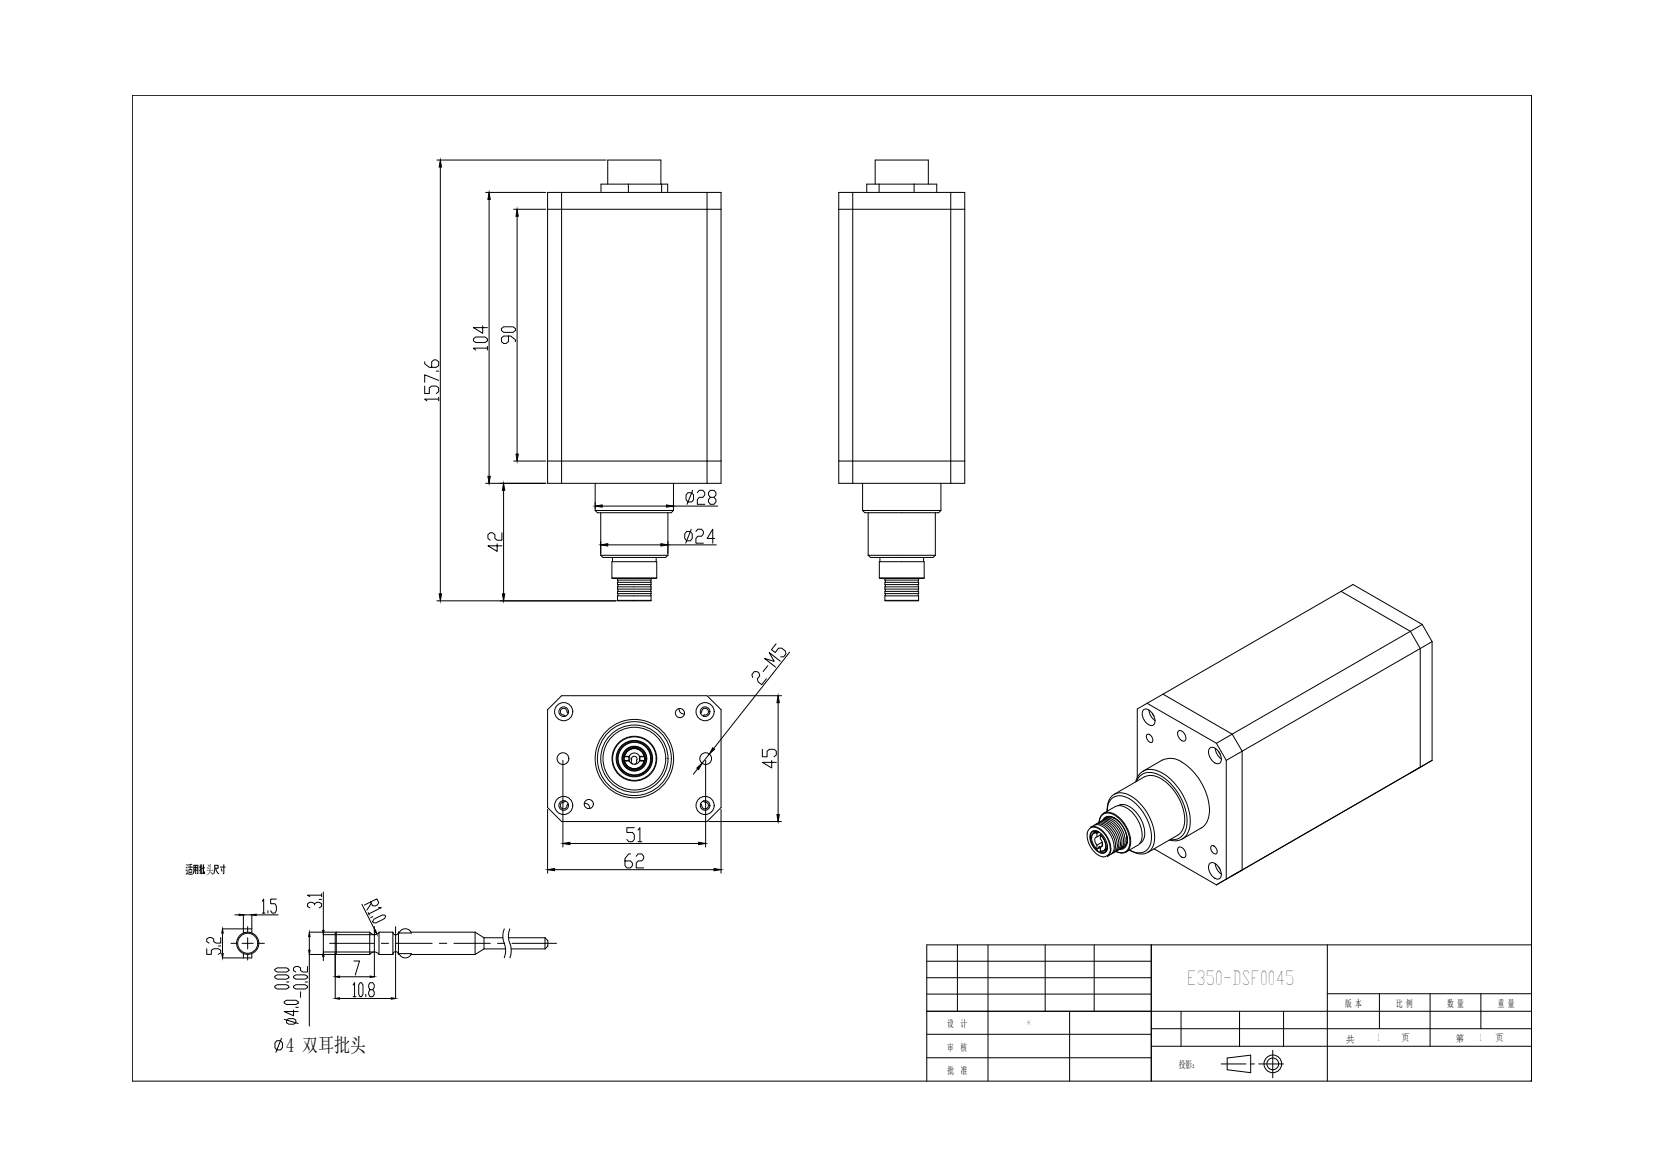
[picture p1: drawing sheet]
<svg xmlns="http://www.w3.org/2000/svg" width="297mm" height="210mm" viewBox="0 0 297 210" stroke-linecap="round" stroke-linejoin="round" font-family="sans-serif">
<defs><g id="words">
<text font-size="3.6" x="51" y="187.8">4 双耳批头</text>
<text font-size="3.5" x="211.8" y="175.9">E350-DSF0045</text>
<g font-size="2.3">
<text x="33.1" y="155.9">适</text>
<text x="36.8" y="155.9">头</text>
</g>
<g font-size="1.8">
<text x="240" y="179.8">版 本</text>
<text x="249.1" y="179.8">比 例</text>
<text x="258.2" y="179.8">数 量</text>
<text x="267.2" y="179.7">重 量</text>
<text x="169" y="183.4">设 计</text>
<text x="249.9" y="185.9">页</text>
<text x="266.6" y="185.9">页</text>
<text x="169" y="187.6">审 核</text>
<text x="169" y="191.7">批 准</text>
<text x="210.3" y="190.7">投影：</text>
<text x="240" y="186.1">共</text>
<text x="259.6" y="186">第</text>
</g>
<g font-size="1.7">
<text x="183.1" y="183.2">*</text>
<text x="245.7" y="185.8">1</text>
<text x="263.9" y="185.8">1</text>
</g>
</g></defs>
<!-- layer: 0 -->
<g fill="none" stroke="#000" stroke-width=".18">
<path d="M23.6 17h249.6v176h-249.6zM77.9 28.6h30.2M78.6 29.8v76.2M86.6 34.3h10.8M87.3 35.6v49.4M91.6 37.4h5.8M92.3 38.6v42.4M97.7 34.3h30.9v52h-30.9zM97.7 37.4h30.9M100.2 34.3v52M107.2 34.3v-1.4h11.9v1.4M108.4 32.9v-4.3h9.5v4.3"/>
<path d="M112.1 32.9v1.4M118 32.9v1.4M126.1 34.3v52M149.6 37.4h22.5M149.6 34.3h22.5v52h-22.5zM152.1 34.3v52M154.6 34.3v-1.4h12.5v1.4M156.1 32.9v-4.3h9.5v4.3M156.8 32.9v1.4M163.1 32.9v1.4M169.6 34.3v52M86.1 58.2v1.3l-1.6-1h2.5"/>
<path d="M89.5 58.6l.4-.3h1.6l.5 .3v.4l-.5 .3h-1.6l-.4-.3zM90.7 60v1l-.4 .3h-.4l-.4-.3v-.7l.4-.3h1.2l.9 .7v.3M75.8 68.9v1.3h.8v-1l.4-.3h.8l.5 .3v.7l-.5 .3M75.8 64.6v.3l.8 .7h1.2l.5-.4v-.6l-.5-.4h-.4l-.4 .4v1M77.8 66.2h.5M78.3 71.2h-2.5l.4 .4M78.3 67.9l-2.5-1v1.3M78.3 70.9v.7M84.5 60.5l.4-.4h1.6l.5 .4v.3l-.5 .3h-1.6l-.4-.3zM87 62.1h-2.5l.4 .4M87 61.8v.7M86.6 86.3h10.8"/>
<path d="M88.7 97.1v1.3l-1.7-1h2.5M89.5 95.1v1.3h-.8l-.4-.3v-.7l-.4-.3h-.5l-.4 .3v.7l.4 .3M89.8 87.5v18.5M91.6 82.3h5.8M97.7 82.3h30.9M106.2 91.1l.4 .4h13.1l.4-.4M106.2 86.3v4.8M106.2 91.1h13.9M107.2 99.1l.4 .4h11.2l.4-.4M107.2 91.5v7.6M107.2 99.1h12M107.4 90.3h11.5"/>
<path d="M108.4 97.3h9.5M109.3 99.5v.8M117.1 99.5v.8M119.2 91.5v7.6M119.2 97.3h8.6M120.1 86.3v4.8M120.1 90.3h7.9M122.5 94.9h.7l.3 .4v.8l-.3 .4h-.7l-.3-.4v-.8zM122.7 87.9h.7l.3 .4v.9l-.3 .4h-.7l-.3-.4v-.9zM123.3 94.5l-1 2.5M123.6 87.5l-1 2.5M124.1 94.9l.4-.4h.7l.3 .4v.4l-.3 .4h-.7l-.4 .4v.9h1.4"/>
<path d="M124.4 87.9l.3-.4h.7l.3 .4v.4l-.3 .5h-.7l-.3 .4v.8h1.3M126.7 88.8l-.3-.5v-.4l.3-.4h.7l.3 .4v.4l-.3 .5h-.7l-.3 .4v.4l.3 .4h.7l.3-.4v-.4l-.3-.4M127.5 96.1h-1.3l1-1.6v2.5M149.6 82.3h22.5M153.9 91.1h14M153.9 91.1l.4 .4h13.2l.4-.4M153.9 86.3v4.8M154.9 99.1h12M154.9 99.1l.4 .4h11.2l.4-.4M154.9 91.5v7.6M157 99.5v.8M164.8 99.5v.8"/>
<path d="M166.9 91.5v7.6M167.9 86.3v4.8M77.9 107.2h32M109.2 103.2v-2.9h8v2.9M109.2 103.2h8M110.2 103.2v.3M110.2 103.9h5.9v.4h-5.9zM110.2 104.7h5.9v.4h-5.9zM110.2 105.6h5.9v.4h-5.9zM110.2 106.4h5.9v.8h-5.9zM110.2 105.9l.1 .2-.1 .2M110.2 104.4l.1 .1-.1 .2"/>
<path d="M110.2 103.5l.1 .2-.1 .2M110.2 105.1l.1 .2-.1 .2M110.2 107.1l.1 .1M110.2 107.2h5.9M116.1 103.2v.3h-5.9M116.2 107.1l-.1 .1M116.2 105.9l-.1 .2 .1 .2M116.2 104.4l-.1 .1 .1 .2M116.2 103.5l-.1 .2 .1 .2M116.2 105.1l-.1 .2 .1 .2M137 118.8l-.8 1.1M138.5 114.9l-.9 1.1 .7 .5 .6-.8h.6l.6 .5 .1 .5-.4 .5h-.5"/>
<path d="M139.2 118l-2-1.5 .9 1.5-1.7-.5 2 1.6M140.9 116.4l-13.6 17.2M156.9 103.2h8M156.9 103.2v-2.9h8v2.9M157.9 106.4h6v.8h-6zM157.9 105.6h6v.4h-6zM157.9 103.9h6v.4h-6zM157.9 104.7h6v.4h-6zM157.9 103.2v.3M157.9 105.9l.1 .2-.1 .2M157.9 105.1l.1 .2-.1 .2M157.9 103.5l.1 .2-.1 .2"/>
<path d="M157.9 104.4l.1 .1-.1 .2M157.9 107.1l.1 .1M158 107.2h5.8M163.9 107.1l-.1 .1M163.9 103.2v.3h-6M163.9 105.9l-.1 .2 .1 .2M163.9 105.1l-.1 .2 .1 .2M163.9 103.5l-.1 .2 .1 .2M163.9 104.4l-.1 .1 .1 .2M239.3 105.6l-31.8 18.3M239.3 105.6l12.3 7.1M239.3 105.6l2.1-1.3 12.3 7.2"/>
<path d="M251.6 112.7l-31.8 18.3M251.6 112.7l1.8 3.1M253.4 115.8l-34.6 19.9M253.4 115.8v21.1M253.7 111.5l-2.1 1.2M253.7 111.5l1.8 3M255.5 114.5l-2.1 1.3M255.5 114.5v21.2M97.7 126.7l2.5-2.5h25.9l2.5 2.5v17.4l-2.5 2.5h-25.9l-2.5-2.5zM100.4 135.7v15.5M101.4 127.3l-.2-.1a.65 .65 0 0 0-.6-.8 .65 .65 0 0 0-.7 .7 .65 .65 0 0 0 .8 .6l.1 .2M111.4 135.7v.1h.9"/>
<path d="M111.4 135.1l.9-.1-.1 .1M111.4 135.7h.8M111.4 135.1h.8M111.4 135.1v.6M111.4 135.8a1.83 1.83 0 0 0 1.8 1.4 1.83 1.83 0 0 0 1.8-1.4M111.4 135a1.83 1.83 0 0 1 1.8-1.4 1.83 1.83 0 0 1 1.8 1.4M111.4 135.8a1.79 1.79 0 0 0 1.8 1.4 1.79 1.79 0 0 0 1.7-1.4M111.4 135a1.79 1.79 0 0 1 1.8-1.4 1.79 1.79 0 0 1 1.7 1.4M112.2 135.7l.1 .1M112.2 135.1v.6M112.2 135.1l.2 .4-.2 .2M112.3 135.8a1.01 1.01 0 0 0 .9 .6 1.01 1.01 0 0 0 .9-.6"/>
<path d="M112.3 135a1.01 1.01 0 0 1 .9-.6 1.01 1.01 0 0 1 .9 .6M112.9 136.3a1.04 1.04 0 0 1 .1-1.3 .55 .55 0 0 1 .6 .2 .55 .55 0 0 1 0 .6 .48 .48 0 0 1-.4 .6M114.1 135.7v.1M114.1 135.1h.9v.6M114.1 135.7h.9M114.1 135.1v.6M114.1 135.2v.5M114.9 135h-.8v.1M115 135.7l-.1 .1h-.8M115 135.1v.1M115 135.7h.1M121.2 126.5a.86 .86 0 0 0 .9 .9"/>
<path d="M124.5 137.2l-.8 1M125.2 127l-.2 .3M125.2 127a.6 .6 0 0 1 .6-.6 .6 .6 0 0 1 .6 .7 .6 .6 0 0 1-.8 .5l-.1 .3M125.9 135.7v15.5M126.5 124.2h12.9M126.5 134.6l-1.2 1.6M134.3 120.9l-.2-.5 .4-.5h.6l.3 .2 .1 .5-.4 .6 .1 .5 .7 .5 .8-1M136 133.7v1.4h.8v-1l.5-.4h.8l.4 .4v.6l-.4 .4M137.7 135.7v1.4l-1.7-1h2.5M138.8 125.4v20M202.6 139.6a2.71 2.71 0 0 1 4-2 10.4 10.4 0 0 1 5.7 9.7 2.76 2.76 0 0 1-3.7 2.6M202.8 139.5a2.5 2.5 0 0 1 3.5-1.4 9.8 9.8 0 0 1 5.4 9.5 2.55 2.55 0 0 1-2.9 2.3"/>
<path d="M203.9 137.7l3.5-2a3.7 3.7 0 0 1 4 .7 11 11 0 0 1 4.4 8.6 3.3 3.3 0 0 1-1.5 2.8l-3.4 2M203.9 126.8a.88 .88 0 0 1 1.4 .2 1.87 1.87 0 0 1 .5 2.3 1.04 1.04 0 0 1-1.4-.4l-.4-.6-.2-.7zM204.6 131.1a.79 .79 0 0 1 1.1 .8 .43 .43 0 0 1-.3 .6 1.08 1.08 0 0 1-.8-1.4zM204.6 125.5l12.4 7.2M204.6 125.5l-1.7 1v12.3M205 126.7a2.51 2.51 0 0 0 1.1 1.9M205.6 127.3l.3 .5M207.5 123.9l12.3 7.1M207.5 123.9l-2.9 1.6M210.3 130.4a1.21 1.21 0 0 1 1.1 1.8 1.21 1.21 0 0 1-1.3-1.4zM215.8 133.6a.9 .9 0 0 1 1.3 .2 1.97 1.97 0 0 1 .6 2.4 1.19 1.19 0 0 1-1.7-.8l-.3-.6a1.21 1.21 0 0 1 .1-1.2zM216.8 133.6a2.51 2.51 0 0 0 1.1 1.9"/>
<path d="M217 132.7l1.8 3M217.4 134.1l.3 .5M218.8 135.7v21.2l2.8-1.6M219.8 131l1.8 3.1v21.2M219.8 131l-2.8 1.7M255.5 135.7l-33.9 19.6M255.5 135.7l-35.7 20.6M97.7 144.5v11.3M98.9 155.2h28.5M100.8 143l-.1 .1a.64 .64 0 0 0-.8 .6 .64 .64 0 0 0 .7 .7 .64 .64 0 0 0 .6-.8l.2-.1M101.7 150.6h22.9M104.2 143.4a.86 .86 0 0 1 1 .9"/>
<path d="M112.5 152.4h-.3l-.7 .8v1.3l.3 .4h.7l.3-.4v-.4l-.3-.4h-1M113.2 147.7h-1.4v.9h1l.4 .4v.8l-.4 .4h-.6l-.4-.4M113.5 152.8l.3-.4h.7l.3 .4v.4l-.3 .5h-.7l-.3 .4v.8h1.3M113.8 148.2l.4-.5v2.5M113.8 150.2h.7M125 143.5l.2 .2M125.5 143h.1M125.5 143l.1 .1a.62 .62 0 0 1 .8 .5 .62 .62 0 0 1-.5 .7 .62 .62 0 0 1-.7-.5M126.5 146.6h12.9M128.6 144.5v11.3M194.7 148.6a1.03 1.03 0 0 1 1.6 0 2.91 2.91 0 0 1 1 3.4 1.24 1.24 0 0 1-1.9-.3 3.1 3.1 0 0 1-.9-2.9zM195.3 147.2a2 2 0 0 1 2.5 .9 3.6 3.6 0 0 1 .9 4l-.4 .3"/>
<path d="M195.3 148.3l-.2 .4M195.4 147.2a1.83 1.83 0 0 1 2.5 .5 4.4 4.4 0 0 1 1.3 3.8l-.5 .7M195.5 148.3l-.1 .2M195.7 148.4l-.2 .1M195.7 149.4a.61 .61 0 0 0-.3 1l.3 .4M195.7 148.7a.81 .81 0 0 0-.9 .3 .81 .81 0 0 0 0 .9l.4 1.1 .5 .5M195.7 150.8l.9-.5v.7l-.3 .2M195.7 148.7v.7M195.7 150.8v.7M195.7 148.6a.76 .76 0 0 0-1 1M195.7 148.6v.1M195.9 146.9a1.92 1.92 0 0 1 2.5 .8 3.6 3.6 0 0 1 .9 4.1l-.5 .3"/>
<path d="M196 148.5h-.5l-.4 .2M196 146.8a1.85 1.85 0 0 1 2.5 .6 4.3 4.3 0 0 1 1.3 3.8l-.2 .4-.6 .4M196 151.2l.3 .3M196 148.5a.96 .96 0 0 0-1.1 0 .96 .96 0 0 0-.4 1.1 2.77 2.77 0 0 0 2.4 2.6 .97 .97 0 0 0 .7-1.1M196.2 148.6h-.2l-.1-.1-.2 .1M196.2 151.1l.1 .1-.2-.1-.2 .3-.2 .1M196.3 149a2.27 2.27 0 0 1 .7 2.8l-.7 .1M196.3 149v.7l.4 .7a.54 .54 0 0 1-.4 .8M196.3 151.2v.7M196.3 149l-.6 .4M196.3 149a2.22 2.22 0 0 1 .7 2.8l-.4 .1h-.3M196.3 149h.1"/>
<path d="M196.4 146.6a1.66 1.66 0 0 1 2.2 .5 4.2 4.2 0 0 1 1.4 4.1l-.6 .6M196.5 148.9l-.2 .1M196.6 146.5a1.8 1.8 0 0 1 2.5 .6l.8 1.2 .4 .9 .2 .9M196.6 145.4a2.11 2.11 0 0 1 2.9 .4 5.9 5.9 0 0 1 2.1 5.2 1.59 1.59 0 0 1-2.5 1 1.6 1.6 0 0 0 1.7 0 1.6 1.6 0 0 0 .8-1.5 5.7 5.7 0 0 0-3.6-5.3 1.55 1.55 0 0 0-1.9 1.6l.1-.8zM196.7 146.4a1.33 1.33 0 0 1 2.1-.4 4.6 4.6 0 0 1 2.1 4.9 1.15 1.15 0 0 1-1.2 .7M196.9 145.2l2.1-1.2a2.72 2.72 0 0 1 3 1 5.5 5.5 0 0 1 1.5 5.2l-.4 .6-2.2 1.3M196.9 152.9a1.39 1.39 0 0 0 1.1-1.9 4.1 4.1 0 0 0-2.8-3.4 1.26 1.26 0 0 0-1.3 1.6 4 4 0 0 0 3 3.8M197 146.3a1.95 1.95 0 0 1 2.5 .8 4.1 4.1 0 0 1 1.1 3.7l-.6 .6M197.1 146.2a1.72 1.72 0 0 1 2.4 .4 4.1 4.1 0 0 1 1.4 4.1l-.4 .4-.4 .3M197.2 151.7h.3M197.5 151.5l-.2 .1M197.5 150.8v.5l-.5 .6h.4"/>
<path d="M198.1 152.5a1.92 1.92 0 0 0 .5-2.3 3.9 3.9 0 0 0-3-3l-1.1 .5a2.18 2.18 0 0 1 2.6 1.1 4 4 0 0 1 1 3.4l-.5 .7 .5-.4M198.3 142.2a2.65 2.65 0 0 1 3.4-.1 9.2 9.2 0 0 1 4.3 7.9 2.43 2.43 0 0 1-3.7 2.1l-.8-.4a2.42 2.42 0 0 0 3.5-.5 6 6 0 0 0-.7-5.6 6.4 6.4 0 0 0-4.5-3.6 2.38 2.38 0 0 0-2.3 2.8v-.3a3.5 3.5 0 0 1 .8-2.3zM198.6 146h.2M198.7 146h.1M198.7 152.2l-.3 .2M198.8 141.8l5.3-3.1a3.2 3.2 0 0 1 3.5 .6 8.8 8.8 0 0 1 3.6 8.1 2.63 2.63 0 0 1-1.1 1.7l-5.3 3.1M198.9 146a1.35 1.35 0 0 0-2 .3M199 146.1l.7 .6M199.4 143.8a2.28 2.28 0 0 1 2.9 .8 5.4 5.4 0 0 1 1.7 5.2l-.1 .3-.6 .5M199.8 151.5l-.3 .2M199.8 150.5h.1M200.5 150.1a1.51 1.51 0 0 1-.7 1.4"/>
<path d="M200.9 148.8l.2 1M201 149.6l.1 .1M201 149.3v.2M201.1 150.2l-.1 .1M201.1 149.9h-.1M201.1 149.9a1.34 1.34 0 0 1-1.2 1.6M205.9 151.5l11.1 6.4 2.8-1.6M210.1 151.4a.65 .65 0 0 1 1.1 .2l.3 .6a.56 .56 0 0 1-.1 .8 .56 .56 0 0 1-.8-.2l-.5-.7zM215.8 154.2a.88 .88 0 0 1 1.3 .2 1.94 1.94 0 0 1 .6 2.4 1.15 1.15 0 0 1-1.7-.8l-.3-.6a1.26 1.26 0 0 1 .1-1.2zM216.1 151a.92 .92 0 0 1 1 1.2l-.1 .2a.97 .97 0 0 1-.9-1.4zM216.8 154.1a2.51 2.51 0 0 0 1.1 1.9M217.4 154.7l.3 .5"/>
<path d="M221.6 155.3l-1.8 1M43.4 166.5v-.7h1.5v.7M43.4 170.2v.8h1.5v-.8M60 166.4h6M60 170.4h6M60 166.4l-.2 .2v3.6l.2 .2M60 166.4v4M66 166.4v4M66 166.4a1.01 1.01 0 0 0 1.6 0M66 170.4a1.01 1.01 0 0 1 1.6 0M67.6 166.4h2.5v4M67.6 170.4h2.5"/>
<path d="M67.6 166.4v4M70.1 166.4a.5 .5 0 0 0 .5 .5 .5 .5 0 0 0 .5-.5M70.1 170.4a.5 .5 0 0 1 .5-.5 .5 .5 0 0 1 .5 .5M71.1 170.4h.2M71.2 170.2h2.2M71.2 170.2a1.17 1.17 0 0 0 1.1 .8 1.17 1.17 0 0 0 1.1-.8M71.3 166.4h-.2v4M73.3 166.4h11.5M73.3 170.4h11.5M73.4 166.5a1.17 1.17 0 0 0-1.1-.7 1.17 1.17 0 0 0-1.1 .7h2.2M84.8 166.4l1.5 1M84.8 166.4v4"/>
<path d="M86.3 167.4h3.4M86.3 169.4h3.9M86.3 169.4l-1.5 1M86.3 167.4v2M90 165.8a3.8 3.8 0 0 0 .1 3.1 3.5 3.5 0 0 1-.1 2.1M90.7 167.4h6.5M91 165.8a3.7 3.7 0 0 0 .1 3.1 3.7 3.7 0 0 1-.1 2.1M91.2 169.4h6M97.2 167.4l.5 .5v1l-.5 .5M97.2 167.4v2M165.3 177.4h40.1M165.3 174.5h40.1"/>
<path d="M165.3 171.6h40.1M170.8 168.6v11.9M176.3 168.6v24.4M186.5 168.6v11.9M195.2 168.6v11.9M205.4 168.6v24.4M236.8 177.4h36.4M236.8 168.6v24.4M246.1 177.4v6.2M255.1 177.4v9.3M264.2 177.4v6.2M273.2 168.6h-107.9v24.4"/>
<path d="M49.4 185.8h.6l.4 .4v.8l-.4 .4h-.6l-.3-.4v-.8zM50.2 185.3l-1 2.5M165.3 180.5h107.9M165.3 188.8h40.1M165.3 184.6h40.1M190.8 180.5v12.5M205.4 186.7h67.8M205.4 183.6h67.8M210.7 180.5v6.2M218.9 188.8l4.2-.5v3.2l-4.2-.6zM221.1 180.5v6.2M229 180.5v6.2"/>
<path d="M273.1 192.9l.1 .1"/>
<circle cx="100.4" cy="135.4" r="1.05"/>
<circle cx="100.6" cy="127" r="1.62"/>
<circle cx="100.6" cy="127" r=".86"/>
<circle cx="113.2" cy="135.4" r="7"/>
<circle cx="113.2" cy="135.4" r="6.6"/>
<circle cx="113.2" cy="135.4" r="6"/>
<circle cx="113.2" cy="135.4" r="5.6"/>
<circle cx="113.2" cy="135.4" r="4"/>
<circle cx="113.2" cy="135.4" r="3.9"/>
<circle cx="113.2" cy="135.4" r="3.2"/>
<circle cx="113.2" cy="135.4" r="3.1"/>
<circle cx="113.2" cy="135.4" r="3"/>
<circle cx="113.2" cy="135.4" r="2.21"/>
<circle cx="113.2" cy="135.4" r="2.91"/>
<circle cx="113.2" cy="135.4" r="2.15"/>
<circle cx="113.2" cy="135.4" r="2"/>
<circle cx="113.2" cy="135.4" r="1.85"/>
<circle cx="121.3" cy="127.3" r=".81"/>
<circle cx="125.8" cy="127" r="1.62"/>
<circle cx="125.8" cy="127" r=".86"/>
<circle cx="125.9" cy="135.4" r="1.05"/>
<circle cx="100.6" cy="143.8" r="1.62"/>
<circle cx="100.6" cy="143.8" r=".86"/>
<circle cx="105" cy="143.5" r=".81"/>
<circle cx="125.8" cy="143.8" r="1.62"/>
<circle cx="125.8" cy="143.8" r=".86"/>
<circle cx="44.2" cy="168.4" r="1.98"/>
<circle cx="44.2" cy="168.4" r="1.79"/>
<circle cx="227.1" cy="189.9" r="1.58"/>
<circle cx="227.1" cy="189.9" r="1.05"/>
</g>
<!-- layer: DEFAULT_1 -->
<path d="M217.9 189.9h4.4M223 189.9h.8M224.6 189.9h4.4M227.1 187.5v4.9" fill="none" stroke="#000" stroke-width=".18"/>
<!-- layer: VhF -->
<g fill="none" stroke="#000" stroke-width=".18">
<path d="M34.5 155.9l.1-.3v-1.2h.7v1.5h-.1M34.6 155.3h.7M34.6 154.9h.7M34.9 154.4v1.5M35.6 154.8h.3M35.7 154.3v1.6M35.9 155.2l-.3 .2M36 154.3v1.6M36 155h.2M36.2 155.8l-.3 .1M36.3 154.3v1.6h.2v-.3M36.5 154.9l-.2 .1"/>
<path d="M38.3 155h.6v-.6h-.6v.8l-.2 .7M38.5 155l.1 .4 .4 .5M39.3 154.8h.9M39.5 155.1l.1 .4M39.9 154.3v1.6h-.1M57.4 159.8h-2.5l.4 .2M57.4 159.5v.5M57.7 159.2v6.9M36.9 169.3v1h.8v-.7l.4-.3h.9l.4 .3v.5l-.4 .2M39 168.8h.4M39.4 167.3v1h-.8l-.5-.2v-.5l-.4-.3h-.4l-.4 .3v.5l.4 .2M39.7 165.8h3.7"/>
<path d="M39.7 171h3.7M39.7 166.6v3.6M41.2 168.4h1M41.9 163.3h.8M43.2 168.4h2M43.4 165.7v-2.4h1.5v2.4M44.2 165.4v1M44.2 167.4v2M44.2 170.4v1M45.7 163.3h3.9M46.2 168.4h1M46.8 160.9l.2-.4v2.5"/>
<path d="M46.8 163h.5M47.8 162.6v.4M49 176l.5-.2h1.6l.4 .2v.3l-.4 .2h-1.6l-.5-.2zM49 174.3l.5-.3h1.6l.4 .3v.2l-.4 .3h-1.6l-.5-.3zM49 173l.5-.2h1.6l.4 .2v.2l-.4 .3h-1.6l-.5-.3zM49.3 160.5h-1v.8h.8l.2 .4v.9l-.2 .4h-.6l-.2-.4M50.7 178.8l.4-.3h1.7l.4 .3v.2l-.4 .3h-1.7l-.4-.3zM51.1 175.3h.4M52.4 176l.4-.2h1.6l.4 .2v.3l-.4 .2h-1.6l-.4-.2zM52.4 174.3l.4-.3h1.6l.4 .3v.2l-.4 .3h-1.6l-.4-.3zM52.8 179.8h.4M53.6 177v1"/>
<path d="M54.4 175.3h.4M54.8 172.5v1h-.8l-.4-.3v-.4l-.4-.3h-.4l-.4 .3v.4l.4 .3M55.2 166.4h4.8M55.2 167.2v2.4M56.1 161.5v-.2l-.4-.2h-.4l-.4 .2v.5l.4 .2M56.1 161.3l.4-.2h.4l.5 .2v.5l-.5 .2M56.9 160.5h.5M57.7 170.7v.8M58.8 168.4h7.9M59.8 170.2v8M60 170.4h-4.8v12.7M60.6 174.3h5.4"/>
<path d="M60.6 178.2h9.2M63 175.8l.3-.4v2.5M63 177.9h.5M63.1 171.5h1l-.7 2.5M64.2 175.4h.3l.3 .4v1.7l-.3 .4h-.3l-.2-.4v-1.7zM64.6 161.4l2.3 4.6M65.3 177.5v.4M65.7 162.9l.2 .4M66 176.6l-.2-.4v-.4l.2-.4h.5l.3 .4v.4l-.3 .4h-.5l-.2 .5v.4l.2 .4h.5l.3-.4v-.4l-.3-.5M66.1 161l.3 .7h.5l.4-.2 .3-.4-.4-.7-2.2 1.1M66.2 161.2l-.7 1.2M66.5 163.6l-.4 .2"/>
<path d="M66.7 164.1l1.5-.8 .5 .1 .1 .2-.3 .4-1.4 .7h-.5l-.1-.2zM66.8 166.8h-9.1v3.1h9.1M66.8 165.4v8.9M67.5 162h.5l-2.2 1.1M68 168.4h1.3M70.6 165.4v12.8M70.6 168.4h6.5M78.4 168.4h1.3M81 168.4h6.5M88.8 168.4h1.3M91.3 168.4h8M50.7 181.9l2.5 .8"/>
<path d="M51.1 182.1l.4-.3h.9l.4 .3v.5l-.4 .2h-.9l-.4-.2zM52.4 180.3v1l-1.7-.8h2.5"/>
</g>
<g fill="#000" stroke="#000" stroke-width=".18">
<path d="M39.7 165.8l.1 .8h-.2zM39.6 170.2h.2l-.1 .8zM42.7 163.2l.7 .1-.7 .1zM44.9 163.3l.8-.1v.2zM55.2 166.4l.1 .8h-.2zM55.1 169.6h.2l-.1 .8zM57.7 169.9l.1 .8h-.2zM57.6 166.1h.2l-.1 .7zM59.8 174.3l.8-.1v.3zM59.8 178.2l.8-.1v.2zM66 174.2l.8 .1-.8 .2zM66.8 166.1l.2-.1 .2 .7z"/>
<path d="M69.8 178.1l.8 .1-.8 .1z"/>
</g>
<!-- layer: 0 -->
<g fill="#000" stroke="#000" stroke-width=".18">
<path d="M78.6 28.6l.2 1.2h-.5zM87.3 34.3l.2 1.3h-.5zM92.3 37.4l.2 1.2h-.4zM87 85h.5l-.2 1.3zM89.8 86.3l.3 1.2h-.5zM92.1 81h.4l-.2 1.3zM106.2 90.3l1.2-.2v.4zM107.2 97.3l1.2-.3v.5zM117.9 97l1.3 .3-1.3 .2zM118.9 90.1l1.2 .2-1.2 .2zM78.3 106h.5l-.2 1.2zM89.6 106h.5l-.3 1.2z"/>
<path d="M124.3 137.1l1-.9-.7 1.1zM127.2 133.5l.3 .2-1 .9zM138.8 124.2l.2 1.2h-.4zM97.7 155.2l1.2-.2v.4zM100.4 150.6l1.3-.3v.5zM124.6 150.3l1.3 .3-1.3 .2zM127.4 155l1.2 .2-1.2 .2zM138.6 145.4h.4l-.2 1.2z"/>
</g>
<use href="#words"/>
</svg>
